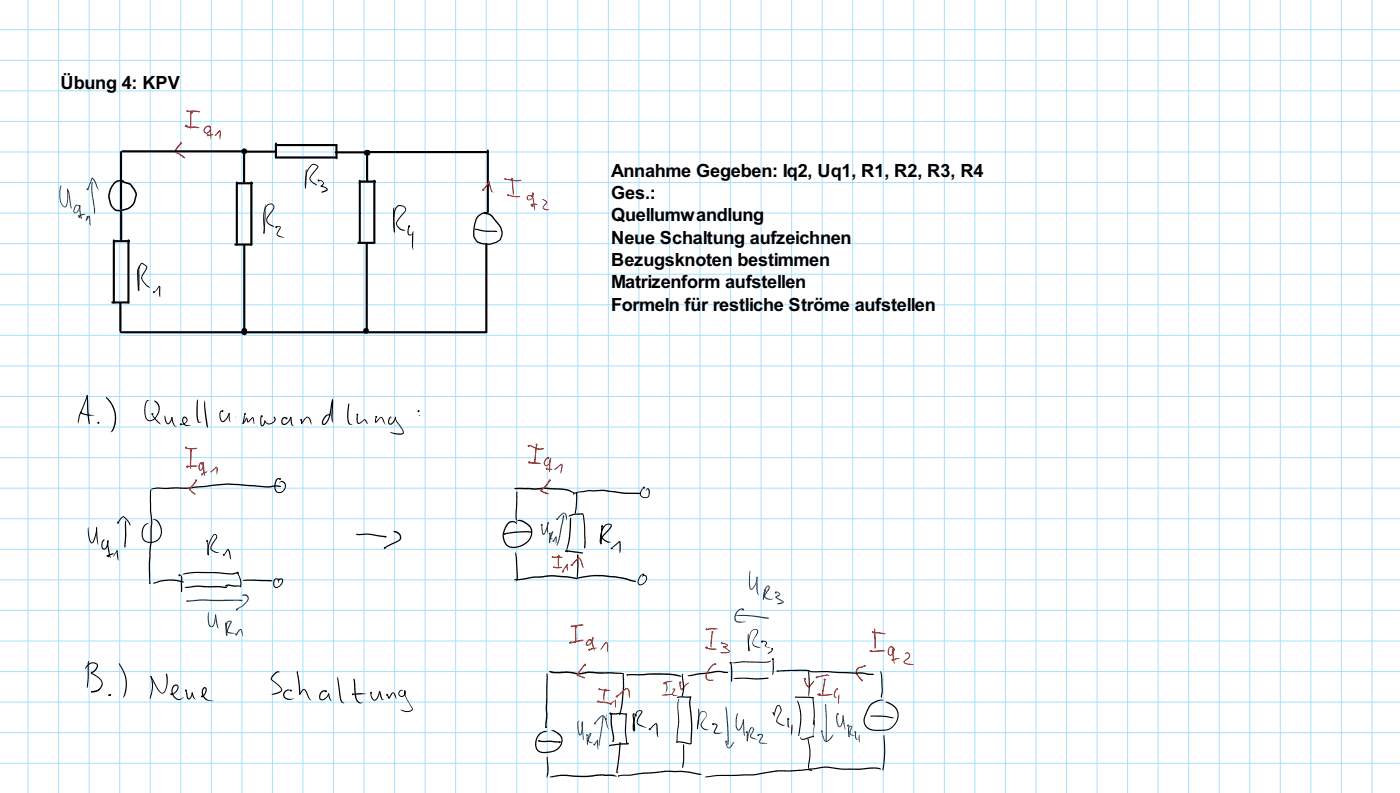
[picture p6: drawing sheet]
<svg xmlns="http://www.w3.org/2000/svg" width="449mm" height="254mm" viewBox="0 0 449 254" stroke-linecap="round" stroke-linejoin="round" font-family="sans-serif">
<defs><g id="words">
<g font-size="5.8">
<text x="19.4" y="28.4">Übung</text>
<text x="39" y="28.4">4: K</text>
<text x="49.9" y="28.4">PV</text>
<text x="195.9" y="56.6">Annahme Geg</text>
<text x="234.3" y="56.6">ebe</text>
<text x="244" y="56.6">n: Iq2, Uq1,</text>
<text x="276.1" y="56.6">R1</text>
<text x="283.5" y="56.6">, R2</text>
<text x="294.1" y="56.6">, R3, R4</text>
<text x="195.9" y="63.8">Ges.:</text>
<text x="195.9" y="70.9">Quellumwandl</text>
<text x="234.5" y="70.9">ung</text>
<text x="195.9" y="78.1">Neue S</text>
<text x="215.5" y="78.1">cha</text>
<text x="225.3" y="78.1">ltun</text>
<text x="235.3" y="78.1">g aufze</text>
<text x="254.9" y="78.1">ichnen</text>
<text x="195.9" y="85.2">Bez</text>
<text x="206.2" y="85.2">ugsknoten</text>
<text x="236.4" y="85.2">bestim</text>
<text x="254.4" y="85.2">men</text>
<text x="195.9" y="92.4">Mat</text>
<text x="205.4" y="92.4">rize</text>
<text x="214.9" y="92.4">nfor</text>
<text x="225.8" y="92.4">m a</text>
<text x="235.6" y="92.4">ufs</text>
<text x="244" y="92.4">telle</text>
<text x="254.9" y="92.4">n</text>
<text x="195.9" y="99.5">For</text>
<text x="204.9" y="99.5">meln fü</text>
<text x="224.7" y="99.5">r restlic</text>
<text x="244.6" y="99.5">he Strö</text>
<text x="264.2" y="99.5">me</text>
<text x="273.9" y="99.5">aufstell</text>
<text x="293.3" y="99.5">en</text>
</g>
</g></defs>
<g fill="none" stroke="#a5e1ff" stroke-width=".32">
<path d="M0 9.5h448.7M0 19.3h448.7M9 0v254M18.8 0v254M28.6 0v254M38.4 0v254M48.2 0v254M57.9 0v254M67.7 0v254M77.5 0v254M87.3 0v254M97.1 0v254"/>
<path d="M106.9 0v254M116.7 0v254M126.5 0v254M136.3 0v254M146.1 0v254M155.8 0v254M165.6 0v254M175.4 0v254M185.2 0v254M195 0v254M204.8 0v254M214.6 0v254"/>
<path d="M224.4 0v254M234.2 0v254M243.9 0v254M253.7 0v254M263.5 0v254M273.3 0v254M283.1 0v254M292.9 0v254M302.7 0v254M312.5 0v254M322.3 0v254M332.1 0v254"/>
<path d="M341.8 0v254M351.6 0v254M361.4 0v254M371.2 0v254M381 0v254M390.8 0v254M400.6 0v254M410.4 0v254M420.2 0v254M429.9 0v254M439.7 0v254M0 29.1h448.7"/>
<path d="M0 38.9h448.7M0 48.7h448.7M0 58.5h448.7M0 68.3h448.7M0 78.1h448.7M0 87.8h448.7M0 97.6h448.7M0 107.4h448.7M0 117.2h448.7M0 127h448.7M0 136.8h448.7M0 146.6h448.7"/>
<path d="M0 156.4h448.7M0 166.2h448.7M0 175.9h448.7M0 185.7h448.7M0 195.5h448.7M0 205.3h448.7M0 215.1h448.7M0 224.9h448.7M0 234.7h448.7M0 244.5h448.7"/>
</g>
<g fill="#000">
<path d="M115.3 57.9l4.9-.1 .4 .4-.4 .3h-4.6l-.3-.1z" fill-rule="evenodd"/>
<path d="M115.1 57.7h.5l.1 .2v19.9l-.4 .3-.3-.3z" fill-rule="evenodd"/>
<path d="M117.4 48.3h.5l.1 .3v9.1l-.3 .3-.4-.3z" fill-rule="evenodd"/>
<path d="M36.5 77l4.9-.1 .3 .3-.3 .4h-4.7l-.2-.1z" fill-rule="evenodd"/>
<path d="M36.3 76.8h.4l.1 .2v19.9l-.3 .3-.3-.3z" fill-rule="evenodd"/>
<path d="M38.6 67.4h.5l.1 .3v9.1l-.4 .3-.3-.3z" fill-rule="evenodd"/>
<path d="M114.6 77.5l5.4-.1 .3 .4-.3 .3h-5.1l-.3-.1z" fill-rule="evenodd"/>
<path d="M119.8 57.7l.2-.1 .3 .3v19.9l-.3 .3-.3-.3z" fill-rule="evenodd"/>
<path d="M35.8 96.6l5.4-.1 .3 .4-.3 .3h-5.2l-.2-.1z" fill-rule="evenodd"/>
<path d="M38.4 96.9h.4l.1 .2v8.9l-.3 .3-.3-.3z" fill-rule="evenodd"/>
<path d="M40.9 76.8l.3-.1 .3 .3v19.9l-.3 .3-.4-.3z" fill-rule="evenodd"/>
</g>
<path d="M36.5 58.4l1.5-.7 1.3-.1 .4 .3-2.5 .6-1.6 2.3-.4 2.5 .6 2.2 1 1.3 .6 .3 1 .1 3-.9 1.4-1.5 .6-2.3-.5-1.6-1.3-1.6-2.7-1-.4 .1 .4-.4 .5-.1 2.4 .8 1.4 1.9 .7 1.6-.5 2.3-.7 1.3-1.2 1.1-1.6 .5-2 .3-.9-.2-.9-.7-.7-1-.5-1.5a6.2 6.2 0 0 1 1.6-5.9z" fill="#000"/>
<g fill="#f00">
<path d="M162.9 62.4l3.8 .5a2.59 2.59 0 0 1-2.7 .1z"/>
<path d="M162.9 62.4l.1 .2z"/>
<path d="M162.9 62.5l.1 .1z"/>
<path d="M277.2 213.1l.2-.1 .1 .3-.4 .2z"/>
<path d="M274.8 214l2.5-1 .3 .2-2.3 .9-.6 .9 .1 .7 1.5 2.3-.7-.4-1.3-1.8v-.9z"/>
</g>
<circle cx="28" cy="69.5" r=".34" fill="#004080"/>
<g fill="#f00">
<path d="M175.4 150.1l1.6 .1a1.11 1.11 0 0 1-1.6-.1z"/>
<path d="M61.1 35.8l.4 .2-.2 5.1-.2 .2-.2-1.3z"/>
<path d="M61.3 35.8l.3 .4-.5-.1z"/>
<path d="M226.2 207.2l1.4 .4 2.2 .2-.2 .2a5.1 5.1 0 0 1-3.4-.4l-.1-.2z"/>
<path d="M226.1 207.4l.1-.2 .2 .2-.2 .2z"/>
<path d="M226.2 207.2l.3 .3-.3 .1z"/>
</g>
<path d="M181.1 176.6l.2-.2 .2 .2-.2 .2zM181.2 176.4h1.5l4 .5 .2 .2-.2 .2-5.4-.5-.2-.2zM181.1 176.6l.6-.1-.4 .3zM239.8 202.9l.5 5.5-.2 .2-.4-3zM241 201.9l1-.4 .8 .2 .2 .7-.4 1a3.7 3.7 0 0 0-1.2 2.6l.5 .8 1.8 .6a2.12 2.12 0 0 1-2-.4l-.5-.6v-.7l1.4-2.9 .1-.8-.4-.4-.8 .2-.8 1a8.4 8.4 0 0 0-.6 3.9l.2 1.7-.2 .2-.2-.2a11.3 11.3 0 0 1 .4-5.3zM240.1 208.2l.2 .2-.2 .2-.2-.2z" fill="#000"/>
<g fill="#000">
<circle cx="134.2" cy="131.7" r=".34"/>
<circle cx="89.7" cy="153.4" r=".34"/>
</g>
<g fill="#f00">
<path d="M278.7 208.6l.2-.2 3.4-.1 1.4 .2-3.6 .4z"/>
<path d="M278.9 208.4l.4 .1-.4 .3-.2-.2z"/>
</g>
<g fill="#000">
<circle cx="34.8" cy="178.2" r=".34"/>
<circle cx="89.3" cy="185.7" r=".34"/>
</g>
<path d="M182.4 165.2l1.8-.7 2.4-.1 .4 .3 .6 4.4 .1 4.6-.3 2-.2-.4v-6.5l-.5-4-2.6 .1-1.7 .5zM182.3 165.3l.1 .1z" fill="#000"/>
<circle cx="162" cy="57.4" r=".34" fill="#f00"/>
<path d="M57.6 184.2l.6 .1 .2 .8v4.1l-.2 .5-.1-4.8z" fill="#000"/>
<g fill="#f00">
<circle cx="169.7" cy="148" r=".34"/>
<circle cx="66.6" cy="43.3" r=".34"/>
<circle cx="228.3" cy="202.5" r=".34"/>
</g>
<path d="M192 220.7l3 .2 .6 .3-.6 .1a4 4 0 0 1-3-.6z" fill="#f00"/>
<path d="M184.6 157.9l.2-.2 .2 .2v2.1l-.2 3-.4 1.4-.2-.2 .4-3.5zM184.3 164.3h.3zM184.3 164.2l.3-.1-.1 .3z" fill="#000"/>
<g fill="#f00">
<path d="M179 178l.3 .1-.3 3.6-.2-2.4z"/>
<path d="M179 178l.3 .2h-.3z"/>
</g>
<path d="M48.8 132.6l2.6 3.3-.7-.5a3.9 3.9 0 0 1-1.9-2.8zM161.5 171l.2-.1 .2 .2-.2 .2zM161.6 170.9l1.6-.4a27.2 27.2 0 0 1 7.2-.2l.2 .2-.2 .2h-5.1l-3.6 .6zM161.5 171.1l.4-.1-.1 .3zM88 185.5l.7-.3 .6 .4h-.8l-.4 .3-.2 1 .2 .9 .7 .2 1-.6a1.52 1.52 0 0 0 .6-1.6l-.3-.2-.5 .1-.2 .4v.6l-.2-.1a.91 .91 0 0 1 .8-1.4l.7 .4a2.5 2.5 0 0 1-2.3 2.7l-.5-.3-.3-.6v-1.1zM205.3 184.2l.8-.1-.9 .9-.5 1.6 .3 .5h.5a1.75 1.75 0 0 0 1.3-2.5l-.5-.2-.5 .4 .3-.6h.6a1.11 1.11 0 0 1 .6 1.5 2.17 2.17 0 0 1-2.4 1.7l-.5-.5v-.6zM220.4 216.4l3.3-.7 5.9-.8 3.6 .3 .2 .2-.2 .2h-.8l-2.7-.3-8.6 1.3zM55.6 219.6l.9-.4 .7 .5v.9l-.7 1.1a1.39 1.39 0 0 1-1.6 .8l1.7-1.4 .3-.8-.2-.6-.4-.1-.5 .3-.5 1.3a2.76 2.76 0 0 0 1.8 2.7h.7l1-.6-.4 .5a1.74 1.74 0 0 1-2.9-.7l-.2-.4a2.64 2.64 0 0 1 .3-3.1zM176.1 215l1.7 .2a20.4 20.4 0 0 1 6.5 .2l1.5 .2 3.1-.5 9.6 .4a1.22 1.22 0 0 1 1.5 .4v5.1a27.7 27.7 0 0 1-1.2 7.8l-.2 .2-.2-.4a31.5 31.5 0 0 0 1.3-8.7l-.1-4-10.7-.3-3.1 .4-1.6-.1a19.5 19.5 0 0 0-6.4-.2l-1.4-.3zM198.4 228.8l.2-.2 .2 .2-.2 .2zM198.5 228.6l.3-.1-.1 .5z" fill="#000"/>
<g fill="#000">
<path d="M107.6 46.2h.5l.1 .3v4.2l-.4 .3-.3-.3z" fill-rule="evenodd"/>
<circle cx="117.3" cy="106" r=".93"/>
</g>
<circle cx="61.2" cy="144.3" r=".34" fill="#f00"/>
<circle cx="96.5" cy="134.5" r=".34" fill="#000"/>
<path d="M170.1 65.5l1.2-.3 1 .2-1.9 .2 .3 .5-.6-.3z" fill="#f00"/>
<path d="M124.9 133.6l.4-.1 .3 .2-.4 .1-.4 .9v.7l.3 .3 .8-.6 .9-1.6a2.27 2.27 0 0 1-1.8 2.5l-.5-.3-.1-.7zM126.8 133.5l.1 .2a2.53 2.53 0 0 0 .9 2l1.5 2.2 .2 .7-.4 .5a5.3 5.3 0 0 1-4.1-.7l.4 .1a6.1 6.1 0 0 0 3.6 .3l.2-.3-.2-.7-1.4-1.9a2.88 2.88 0 0 1-1-2.2zM172.8 235l1.4-.8a.81 .81 0 0 1 1.2 .2l-1 .1-1 .5-1.2 1.6a2.81 2.81 0 0 0 1.2 4.1l1.1 .1a5 5 0 0 0 5.1-2.3 2.45 2.45 0 0 0-.6-3.2l-2-1.2h-.3l.3-.3a4.5 4.5 0 0 1 3 1.9 4.1 4.1 0 0 1-4.3 5.4 3 3 0 0 1-4-1.5 4.8 4.8 0 0 1 1.1-4.6z" fill="#000"/>
<g fill="#f00">
<circle cx="286.1" cy="211.4" r=".34"/>
<circle cx="184.6" cy="200.9" r=".34"/>
</g>
<g fill="#004080">
<path d="M180.5 165.1l.3 .3z"/>
<path d="M180.6 165l.2 .2-.2 .2-.1-.2z"/>
<path d="M180.5 165.2l.1-.2 .2 .3-.6 2.9a21.3 21.3 0 0 1-1.5 6.3l-.3 .4z"/>
</g>
<circle cx="183.2" cy="181" r=".34" fill="#f00"/>
<path d="M58.7 133.6l.5-.2 .5 .3 .4 .5v.7l-1 .9-1.2 .2 1.1-.4 .8-.7-.2-.8-.6-.2a1.51 1.51 0 0 0 1.3 2.3l.7-.1a1.73 1.73 0 0 1-2.2-.2 1.73 1.73 0 0 1-.2-2.2z" fill="#000"/>
<g fill="#f00">
<path d="M262.2 222.3l1.1 .3 3.6-.2-1.5 .4a4.4 4.4 0 0 1-3.4-.2z"/>
<path d="M262 222.4l.2-.1 .1 .2-.1 .1z"/>
<path d="M262.1 222.3h.7l-.6 .3z"/>
</g>
<path d="M259.1 246.4l4.6-.8 1.5-.1a43.6 43.6 0 0 0 13.3 .4h2.9l1 .4-.3 .2-1.7-.3-1.9 .1a45.1 45.1 0 0 1-13.5-.4l-5.8 .7z" fill="#000"/>
<circle cx="178.6" cy="166.3" r=".34" fill="#004080"/>
<g fill="#f00">
<path d="M164.1 57.1l.3 .7 .3 3.8-.2 .8-.6-5.1z"/>
<path d="M164 57.1l.2 .1-.2 .3z"/>
<path d="M164 57.1l.2 .2z"/>
</g>
<circle cx="177.4" cy="173.3" r=".34" fill="#004080"/>
<circle cx="264.3" cy="217.7" r=".34" fill="#f00"/>
<path d="M96.6 134.4l.2 1.1-.1 .3-.3-.9zM97.9 133.8l.5-.3 .6 .1a3 3 0 0 1 .9 2.3l-.8-1.7-.6-.5-.6 .5-1.1 1.5-.3-.1zM96.7 135.4l.2 .2-.2 .2-.2-.2z" fill="#000"/>
<circle cx="279.8" cy="202.5" r=".34" fill="#f00"/>
<g fill="#000">
<circle cx="37.9" cy="167.4" r=".34"/>
<circle cx="124.1" cy="222.6" r=".34"/>
</g>
<circle cx="226.5" cy="207.4" r=".34" fill="#f00"/>
<circle cx="194.2" cy="230.3" r=".34" fill="#004080"/>
<circle cx="212.9" cy="218.9" r=".34" fill="#f00"/>
<path d="M29.4 58.4l.3-.1v3.9l.8 4.8-.2 1.4-1-6.2z" fill="#004080"/>
<path d="M78.9 133.9a.55 .55 0 0 1 .6 .2 .55 .55 0 0 1 0 .6v.4l1.2-1.4 .4-.1 .3 .6 .1 1.6-.5-1.9-1.5 1.4-.3-.1-.2-1.1-.6 1.2-.5 .5-.2-.1zM77.9 135.5l.1 .2-.1 .1zM78.4 132.7v1.4l-.5 1.7-.2-.2zM282.1 215h.1a4.3 4.3 0 0 1 .6 3.4l.2 3.1-.5 2-.2-.4 .3-1.9-.2-3.9zM113.2 222.4a6.4 6.4 0 0 1 4.1-.1l-3.3 .2z" fill="#000"/>
<circle cx="247.7" cy="211.1" r=".34" fill="#000"/>
<path d="M261.7 216.8l3-.7h.7l.5 .4-1-.1-3.2 .7z" fill="#f00"/>
<circle cx="119" cy="221.9" r=".34" fill="#000"/>
<g fill="#f00">
<path d="M228.2 202.4l.2 .8-.4 4.3a7.5 7.5 0 0 1 .1-4.7z"/>
<path d="M181.7 180.8l.1-.1 .2 .1-.1 2.2-.3-.9z"/>
<path d="M181.7 180.8h.3z"/>
<path d="M181.7 180.7l.3 .2-1.5 2.2a1.18 1.18 0 0 1 .6-1.5z"/>
</g>
<path d="M235.7 197.1l4.8-.1 5.8 .8 .2 .2-.2 .2-5.8-.8z" fill="#004080"/>
<circle cx="170.6" cy="66" r=".34" fill="#f00"/>
<g fill="#000">
<path d="M117.1 105.8l.4 .4h-.4z" fill-rule="evenodd"/>
<path d="M117.1 105.8h.4v.4z" fill-rule="evenodd"/>
<circle cx="31.6" cy="135.4" r=".34"/>
</g>
<path d="M162.8 167.4l.7-.4 1.1-.1 .7 .3 .4 .7-1-.6h-1l-.7 .5-.6 .9a4.2 4.2 0 0 0 1.1 6.3 5.4 5.4 0 0 0 6.7-4.6v-.5a2.56 2.56 0 0 0-1.3-1.8l-.9-.7a1.9 1.9 0 0 0-2.7-.1 1.63 1.63 0 0 1 2.6-.4 4.3 4.3 0 0 1 2.5 2.4 4.9 4.9 0 0 1-4 6 3.7 3.7 0 0 1-4-.4 3.7 3.7 0 0 1-1.3-3.8l.7-2.2z" fill="#000"/>
<circle cx="180.4" cy="183.1" r=".34" fill="#f00"/>
<path d="M114.5 132.8l.4 2.6 .6-.1 1.4-1 .5 .4 .4 1-1-1.1-1.5 1.1-.7-.1-.3-.9z" fill="#000"/>
<g fill="#f00">
<path d="M65 148.2l.2-.2 .1 .2 .4 4.3-.5-1.5z"/>
<path d="M65 148.1l.3 .3z"/>
<path d="M64.1 148.3l.7-.1-.7 .9-.1 .9 .3 .5 .5-.8 .4-1.7a1.91 1.91 0 0 1-1.2 2.8l-.4-1.1z"/>
</g>
<path d="M37.4 176.4l.2 .1-1.3 1.9zM37.5 176.3v.3zM37.4 176.5l.1-.2 .2 .2 .2 3.1z" fill="#000"/>
<path d="M177.5 150.3l2.1-1.6 .5-.1 .2 .7-.4 2.3-.2-.7 .3-2-.8 .7a1.47 1.47 0 0 1-1.7 .7z" fill="#f00"/>
<g fill="#000">
<path d="M80.3 58.2l.3-.1 .3 .4v19.8l-.3 .4-.4-.4z" fill-rule="evenodd"/>
<path d="M155.6 77.9h.5l.1 .2v28.3l-.3 .4-.4-.4z" fill-rule="evenodd"/>
</g>
<g fill="#f00">
<path d="M57.7 45.9l.5-.1-1.8 2.7v-.2l3 2.3-.4 .2-2.2-1.6a.99 .99 0 0 1-.8-.8 .99 .99 0 0 1 .5-1z"/>
<path d="M58 45.7l.1 .2z"/>
<path d="M217.8 218.4l.2 .1-.1 .2 .2-.1 .4 2.2-.1-.1 .5-.5a2.45 2.45 0 0 1 1.9-1.5l-1.6 1.8a.57 .57 0 0 1-.4 .5 .57 .57 0 0 1-.7-.2z"/>
</g>
<g fill="#000">
<path d="M78.3 105.7h.3v.5z" fill-rule="evenodd"/>
<path d="M78.2 105.7h.4l.1 .3-.4 .2z" fill-rule="evenodd"/>
</g>
<circle cx="25.5" cy="66" r=".34" fill="#004080"/>
<path d="M213.3 218.7a2.23 2.23 0 0 1 .2 3.1h-.3l.4-1.7z" fill="#f00"/>
<g fill="#004080">
<path d="M177 170.3l.1-.1 .2 .2-.8 1.9 .8 .3-.8 .1-.2-.4z"/>
<path d="M177.1 170.2v.3z"/>
<path d="M177 170.3l.3 .1-.6 .9-.6 2.7-.1-.2 .4-2.6z"/>
<path d="M176 173.8l.1-.2 .2 .2-.2 .2z"/>
<path d="M176.3 170.9l.2 .5-.4 2.6-.1-1.1z"/>
<path d="M176.3 170.9l.1 .2z"/>
<path d="M176.3 170.9l.1 .1z"/>
</g>
<path d="M128.1 221.3l.6-.3 .5 .3h-.7l-.5 .7 .1 .6 .6 .3 .8-.5 .3-1.1v.2a7.8 7.8 0 0 0 1.6 3.9l.9 1.8a1.64 1.64 0 0 1-2.2 .8l-1.7-.6h.3a2.99 2.99 0 0 0 3.2-.1v-.7l-1.5-2.5a3.1 3.1 0 0 1-.8-3l.5 .5-.2 .8-.6 .7-.9 .1a1.1 1.1 0 0 1-.3-1.9z" fill="#000"/>
<circle cx="78.3" cy="106" r=".93" fill="#000"/>
<path d="M177.1 178.4l2.6-.1 .6 .2-.2 .2h-2.3z" fill="#f00"/>
<g fill="#004080">
<path d="M233.3 238.1v.4z"/>
<path d="M232.6 226.4l.2-.1v.3a39.8 39.8 0 0 1 .8 9.6v1.7l-.3 .6z"/>
</g>
<path d="M98.1 54.2l.2 .3-.1 2.7-.3 3.1zM99.7 52.9l.6-.4 .6 .1 .9 .4 .3 .5-2.6 3.5a1.05 1.05 0 0 0 .8 1.4l1.3 .9-1.4-.7a1.54 1.54 0 0 1-.5-2.6l2.1-2.6-.6-.4-.9-.2-.8 .7a8.9 8.9 0 0 0-1.4 6.7l-.2 .1-.2-.2 .1-2.8a6 6 0 0 1 1.9-4.4zM97.8 60.1l.2 .2z" fill="#000"/>
<g fill="#f00">
<path d="M232 207l2 1.5-.1 .3a4.1 4.1 0 0 1-3 .3l-.1-.1 3-.3-1.9-1.4z"/>
<path d="M231.8 207.1l.3 .1z"/>
<path d="M231.4 206l1.5 .3 .4 .6-1.3 .4-.1-.3 1.1-.3z"/>
</g>
<path d="M165.5 157.6l.2-.1 .1 .1-.2 .2zM165.6 157.5l.3 .1-.2 9-.2 .2-.3-1.7z" fill="#000"/>
<g fill="#f00">
<circle cx="172" cy="142.4" r=".34"/>
<circle cx="60.1" cy="149.4" r=".34"/>
</g>
<g fill="#f00">
<path d="M176.4 146.8l.3 .1-.5 4.4-.2-.6-.1-1.3z"/>
<path d="M176.3 146.9l.2-.2 .2 .2-.2 .2z"/>
<path d="M175 146.8l.5-.2 .4 .1-.7 .4-.5 .9-.1 .6 .4 .4 .8-.5 .7-1.8 .1 .6-.7 1.6-.7 .4-.6-.1a1.61 1.61 0 0 1 .4-2.4z"/>
</g>
<path d="M38.6 106.2l116.9-.1 .3 .3-.3 .4h-116.7l-.2-.1z" fill-rule="evenodd" fill="#000"/>
<path d="M202.9 228.5h.4l.5 .5-.7-.2 .5 5a.41 .41 0 0 1-.5 .5 .41 .41 0 0 1-.3-.6v-1.9l.4-1.9a2.64 2.64 0 0 1 1.4-2.4h1l.3 .5-1.4 2.6a.96 .96 0 0 0 .5 1.4l2.2 1.2-2.4-.8a1.33 1.33 0 0 1-.6-1.9l1.4-2.5-.1-.2h-.4a1.08 1.08 0 0 0-1.2 1l-.7 2.8-.1 1.7 .3 .6-.3 .1-.4-4.9z" fill="#000"/>
<path d="M64.8 151.7l1-.6h.7l-1.8 .8z" fill="#f00"/>
<path d="M88.6 153.4l.6-.3 .5 .4h-.7l-.3 .6-.4 1.5 .1 1.1 .6 .8 1 .1a1.73 1.73 0 0 0 1.3-1.5 1.73 1.73 0 0 0-.8-1.7h-.5l-.4 .4 .6-.8a1.75 1.75 0 0 1 1.5 1.3 1.75 1.75 0 0 1-.6 1.9l-.3 .2a1.77 1.77 0 0 1-2.2 .3 1.77 1.77 0 0 1-.7-2.2zM40.2 166.8l.2 .1v1a27.1 27.1 0 0 1-.4 7.6l-.2-.7z" fill="#000"/>
<circle cx="190.7" cy="231.7" r=".34" fill="#004080"/>
<circle cx="60.1" cy="35.6" r=".34" fill="#f00"/>
<circle cx="173.7" cy="168.1" r=".34" fill="#004080"/>
<path d="M25.7 132l.2 .1zM25.7 132l1.3 .5 3.1 .6a7.1 7.1 0 0 1-4.1-.6zM25.7 132l.1 .1zM120.6 133.5l-.1 1.7-.1-.1 1.3-1.4 .5-.2 .7 .8 .7 1.6-.5-.3-1-1.8-1.2 1.3a.44 .44 0 0 1-.6 .3 .44 .44 0 0 1-.1-.7zM46.3 168.1l.7-.4h.8l-1.1 .5-.6 .8-.3 1.2v1.4a2.41 2.41 0 0 0 3.6 1.8 3.1 3.1 0 0 0 2.2-3 3.7 3.7 0 0 0-2.1-3.8l-.5-.1 .1-.1a1.36 1.36 0 0 1 1.7 .6 4.6 4.6 0 0 1 .7 5 3.5 3.5 0 0 1-5.8 .6 4.7 4.7 0 0 1 .6-4.5zM28.4 211.7l.2-.1-.2 1a22.8 22.8 0 0 1-.4 7.7l.1-7.7zM235 217.4a20.7 20.7 0 0 1 7.6-.1l3.4-.3 .4 .2-.2 .2a39.1 39.1 0 0 1-9 0z" fill="#000"/>
<circle cx="239.3" cy="234.5" r=".34" fill="#004080"/>
<path d="M165.1 177h.2a4.9 4.9 0 0 1 .5 3.3l.2 4.9-.5 1.1 .1-2.2z" fill="#000"/>
<path d="M66.5 43.3l1.6-.3 .3 .1-1.1 .4z" fill="#f00"/>
<path d="M175.3 242.3l.3 1.3a9.4 9.4 0 0 1-.3 5.4z" fill="#000"/>
<g fill="#f00">
<path d="M257.7 217.3l.1-.1 .2 .2 .3 1 .8 1.4 1.6-1.7 .3 .2-1.3 1.6-.7 .3-1-1.5z"/>
<path d="M257.8 217.2l.2 .2-.1 .2-.2-.2z"/>
<path d="M257.7 217.4l.2-.2 .1 .3z"/>
</g>
<circle cx="271.8" cy="232.4" r=".34" fill="#004080"/>
<path d="M162 57.4l4.9 .2 .2 .2a7.8 7.8 0 0 1-4.6-.2z" fill="#f00"/>
<circle cx="177.2" cy="178.4" r=".34" fill="#f00"/>
<g fill="#000">
<path d="M78 48.9h.5l.1 .2v9.1l-.4 .4-.3-.4z" fill-rule="evenodd"/>
<circle cx="78.5" cy="132.6" r=".34"/>
</g>
<path d="M76.2 183.5l.4 .6 .7 1.9 .1 1.1-.3 1-.1-2.2zM72.2 187.5l1.3-.3 3.2 .3 .6 .4-.2 .2-3.9-.5-1 .3zM77 187.8l.2 .2z" fill="#000"/>
<path d="M226.5 201.6l1.5-.4 2.2 .2z" fill="#f00"/>
<path d="M65.1 220.3l.6-.2 .5 .3 .1 .7-.3 1a1.01 1.01 0 0 1-1.3 1l.7-.6 .4-1.1v-.9l-.5 .3a2.55 2.55 0 0 0 1.5 3.4l1.5 .4a2.98 2.98 0 0 1-3.1-1.1 2.57 2.57 0 0 1-.1-3.2z" fill="#000"/>
<path d="M286 211.2l1.4-.3h1l-2.2 .6z" fill="#f00"/>
<circle cx="191.6" cy="224.7" r=".34" fill="#f00"/>
<circle cx="49.3" cy="93.6" r=".34" fill="#000"/>
<path d="M58.5 184a16 16 0 0 1 7.3-.8l8.6 .5 1.9-.6 .2 .2-2.2 .7-4.6-.4a41.2 41.2 0 0 0-11 .4z" fill="#000"/>
<circle cx="188.1" cy="235.4" r=".34" fill="#004080"/>
<path d="M45.2 84.3l.5-.1 1.5 1.1-.2 .9-1.3 2.2-.1 .7 1.2 1.9 1.3 1.1h-.4l-.9-.6-1.4-1.9v-1.2l1.5-2.9-1.4-1-.9 1.2-.3 1 .3 6.2-.2 .2-.2-.5-.2-5.8 .3-1.1zM44.2 92.9l.2-.2 .2 .2-.2 .2zM44.6 85.5l.2 .2zM44.6 85.5l.1 .2zM44.5 85.6h.3l-.2 7.2-.2 .3-.2-.2zM48.2 216.6l.3-.1 1.9 3.6 1 1.4 .6 .4 .6-.4a7.4 7.4 0 0 0 .5-5.5l.2-.3 .2 .1a7.9 7.9 0 0 1-.6 5.7l-.8 .7-.9-.5-1.1-1.4zM48.2 216.6l.2-.1 .2 .3a9.8 9.8 0 0 1-.5 7l-.1-.3a9.9 9.9 0 0 0 .2-6.9zM253.8 232.1l.2 .4-.2 3.1-.2-1.3z" fill="#000"/>
<g fill="#000">
<circle cx="102.1" cy="57.8" r=".34"/>
<circle cx="234.2" cy="212.3" r=".34"/>
</g>
<circle cx="243.1" cy="235.4" r=".34" fill="#004080"/>
<path d="M164.8 156.4l1.4-.2 5 .2 3.5-.2 5.5 .2 2.2 .5 2.1 1.3-2.5-1-1.8-.3-5.5-.3-3.5 .3-5.8-.2zM279.1 229.3l.1-.1a18.4 18.4 0 0 1 7.3 .7l-.2 .2-3.3-.5-3.8-.1zM279.1 229.3l.3 .1-.3 .1z" fill="#000"/>
<circle cx="131.1" cy="72.5" r=".34" fill="#000"/>
<path d="M248.5 189.6l.7-.1 .8 .6-.1 .6-1.1 .7v-.2l2.2 1.3 .2 .4-.2 .3-1 .3-.9-.1 1.8-.6-2.4-1.4 .1-.3 1.2-.8-.7-.5-.5 .1z" fill="#004080"/>
<path d="M50.9 91.6h.3l.2 .4-.1 3.1-.3-.8 .1-2.5a2.95 2.95 0 0 1-1.8 1.7zM27.8 126.7l.3 .2-2.4 6.2-.7 2.7 .3-2.6zM28 126.6l.2 .2-.2 .2-.2-.2zM28 126.6l.2 .2 .1 4.9 .5 4-.1 .2-.4-1-.4-3.2-.1-4.5z" fill="#000"/>
<path d="M173.7 64a1.28 1.28 0 0 1 1.6 1.1l-1.1 1.5 1.8 .7h-1.1l-.9-.5 .1-.7 1.1-1.2z" fill="#f00"/>
<circle cx="190.5" cy="238.5" r=".34" fill="#004080"/>
<path d="M34.2 177.9l1.7-.6 .6 .1-2.1 .8v-.2l.3 .3-.5-.1z" fill="#000"/>
<g fill="#000">
<path d="M78.2 48.3l10-.1 .3 .4-.3 .3h-9.8l-.2-.1z" fill-rule="evenodd"/>
<circle cx="117.6" cy="48.9" r=".93"/>
</g>
<g fill="#004080">
<path d="M25.4 66l.4 .1 .4 4-.6-1.6z"/>
<path d="M24.2 65.7l.6-.2 .6 .5-.8-.2-.2 .2-.5 1.3v.7l.9-.3 .8-1.8 .2 .2-.3 .8a1.35 1.35 0 0 1-1.8 1.3l-.2-.9z"/>
</g>
<path d="M88.7 46.2l19.1-.1 .4 .4-.4 .3h-18.9l-.2-.1z" fill-rule="evenodd" fill="#000"/>
<path d="M77.9 185.9l.1-.1a34.9 34.9 0 0 1 8.4 0l.9 .2-.3 .2-9.1-.1zM234.2 212.4l.1-.1a10.8 10.8 0 0 1 .3 5.8l-.1 .2-.2-.2zM234.4 218.1l.3-.1-.2 .3zM234.5 218l-.1 .3zM283.3 235.6l.2 .1zM283.3 235.6l.1 .2zM283.3 235.6h.2v.5a35.4 35.4 0 0 1-.3 10.5l-.2 .3-.2-.2a38.5 38.5 0 0 0 .4-10.5z" fill="#000"/>
<g fill="#f00">
<circle cx="286.1" cy="207.4" r=".34"/>
<circle cx="62.9" cy="153.9" r=".34"/>
</g>
<g fill="#004080">
<path d="M189.1 234.8h.3l.1 .3-.7 2.1 1.3 .7-1 .1a.86 .86 0 0 1-.6-1.2l.8-1.8-.6 1.1-.4 2.5v-2.3z"/>
<path d="M188.1 235.4l.2 .6v2.6z"/>
</g>
<path d="M39 48.2l39.1-.1 .3 .4-.3 .3h-38.8l-.3-.1z" fill-rule="evenodd" fill="#000"/>
<circle cx="261.8" cy="217" r=".34" fill="#f00"/>
<path d="M117.7 48.7l.3 .2-.3 .3-.3-.1zM47 128.3h1l-.7 .2a6 6 0 0 0 .2 6 2.55 2.55 0 0 0 3-2.1 3 3 0 0 0-1.1-4 2.57 2.57 0 0 1 1.5 3.9 2.95 2.95 0 0 1-3.6 2.4 6.1 6.1 0 0 1-.5-6.1zM256.5 236l.8 .7 2.8-.8 .8 .1-3.6 1-.6-.3zM260.9 230.6l.3 .8-.5 4.7-.2-.7zM260.6 235.8l.2 .3z" fill="#000"/>
<circle cx="232.8" cy="237.5" r=".34" fill="#004080"/>
<circle cx="59.8" cy="40.3" r=".34" fill="#f00"/>
<path d="M175.2 215.7l.3 .1 .1 1-.3 10.1 .2 2.2-.3 3.9-.2 .2-.3-.7 .3-3.4-.1-2.2zM175.3 232.5v.3l-.3 .4-.2-.2zM174.8 233l.2-.2 .2 .2-.2 .2z" fill="#000"/>
<circle cx="195.9" cy="225.4" r=".34" fill="#f00"/>
<g fill="#f00">
<path d="M176 153.9l.3-.2 .2 .1-1.4 2.1-1.6 1.4 .1-.3 2.3 1.2-.2 .2-1.2-.4a1.07 1.07 0 0 1-1.3-1l1.6-1.4z"/>
<path d="M176.3 153.7l.2 .1-.2 .2z"/>
<path d="M193.9 220.7l.3 .1-.4 1.3-.2 2.5-.3-1.5z"/>
<path d="M194.1 220.6l.1 .2-.1 .2-.2-.2z"/>
<path d="M193.9 220.8l.3-.1v.6z"/>
</g>
<path d="M205.8 156.6l.6-.3-1 1.7 .1 .6 .5 .5 1.1 .2 .6-.4 .1-1.9-.4-.3-.4 .5 .4-.8 .7 .4 .2 1.2-.3 1-.5 .5h-.9l-1-.4a1.67 1.67 0 0 1 .2-2.5z" fill="#000"/>
<circle cx="72.5" cy="199.7" r=".34" fill="#004080"/>
<g fill="#004080">
<path d="M21.5 60.6l.3-.1 .5 1.5 .7 4.8-.4-.4-.6-4.3z"/>
<path d="M21.5 60.5l.3 .2z"/>
<path d="M19.5 59.5h.2l-.4 2.3a4.2 4.2 0 0 0 1.4 4.3l.4-.2 .3-1 .2-4.5 .2 2.1a4.9 4.9 0 0 1-.7 3.8l-.5 .1-.7-.5a7.7 7.7 0 0 1-.4-6.4z"/>
<path d="M19.5 59.4l.1 .2z"/>
</g>
<circle cx="67.1" cy="40.5" r=".34" fill="#f00"/>
<path d="M263.4 234.3l.8 2.3 .6 .7 .9-.5 1.5-1.6-1 1.7-.9 .6-.6 .2-.4-.3-.5-.8z" fill="#004080"/>
<path d="M78.1 78.4l.2-.1 .3 .3v27.6l-.3 .3-.3-.3z" fill-rule="evenodd" fill="#000"/>
<path d="M212.9 218.6l1.2-.4h1.5l-2.5 .6-.3 .1z" fill="#f00"/>
<g fill="#004080">
<path d="M270 229.3h.4l.5 4.4-.5-1.4z"/>
<path d="M268.2 228.8h.5l-.3 .5v1l.2 1.5 .4 .8 .4-.1 .3-.6 .5-2.8 .1 1.4a2.76 2.76 0 0 1-1 2.4l-.6-.1-.4-.9-.3-2z"/>
</g>
<g fill="#000">
<path d="M75.7 58.2h.4l.1 .3v19.8l-.3 .4-.3-.4z" fill-rule="evenodd"/>
<path d="M107.4 48.6l9.8-.1 .3 .3-.3 .3h-9.6l-.2-.1z" fill-rule="evenodd"/>
<circle cx="78.3" cy="106.4" r=".93"/>
<circle cx="64.7" cy="223.1" r=".34"/>
<circle cx="113.1" cy="222.4" r=".34"/>
</g>
<g fill="#000">
<path d="M90.6 133.8l.8-.2 .5 .4h-.8l-.4 .3-.2 .8 .4 .6h.6l.6-.5 1.1-1.7 .2 .3-.5 .9a1.78 1.78 0 0 1-2.3 1.3l-.5-1zM93.2 133.5l.2 .2-.2 .2-.2-.2zM93 133.7l.4-.1 .2 1.9 .5 .9-.4-.1-.4-.4zM259.1 214.7h.1a24.4 24.4 0 0 1 0 8.3zM195.2 238.8l.2-.2 .2 .3-.2 .1zM195.3 238.7l3.7-.6 2.3-.1 .2 .2-.2 .2-5.9 .6zM195.2 238.8l.2-.1 .3 .1-.3 .2zM195.3 228.4l.3-.1 .2 .3-.2 .1zM195.6 228.3l.5 .9 .1 2.9 .7 4.1-.4 1.4-.2-.2 .1-1.4-.7-3.8v-3l-.4-.7zM196.4 237.3l.2-.1v.3zM196.4 237.3l.1 .3zM201.3 238l.2 .2-.2 .2-.2-.2z"/>
<path d="M195.5 228.3l4.9 .2a.32 .32 0 0 1 .5 0 .32 .32 0 0 1 0 .4v.3a25.7 25.7 0 0 0 .2 8.7l.4 .2-.2 .3-.4-.2-.2-.4a30.6 30.6 0 0 1-.1-9.1l.2 .1-4.3 .1-1-.2zM252.5 230.4l.3 2.2 .3 .3h-.4l-.2-.3z"/>
</g>
<path d="M184.4 200.5l.3 .2-.2 .1h.2v4.3l-.2 .7z" fill="#f00"/>
<circle cx="176.2" cy="170.9" r=".34" fill="#004080"/>
<circle cx="162.9" cy="62.5" r=".34" fill="#f00"/>
<path d="M87.8 215.8a1.24 1.24 0 0 1 1.8-.6l-1.3 .7-1.2 1.6 2.9 2.6 .4 .7v.5a3.5 3.5 0 0 1-3.1 1.2l-.2-.1 .1-.2a4 4 0 0 0 2.9-1.1l-.1-.4-.6-.9-2.6-2.1 .1-.7z" fill="#000"/>
<g fill="#004080">
<path d="M240.6 233.1l.7-.1 .4 .5-.9 2.4 2 .9-1.4-.1-1-.6 .1-.7 .8-1.7v-.3l-.4-.2-.6 1-.7 3.2-.2-.1 .2-1.8z"/>
<path d="M239.5 237.1l.2 .2-.1 .1-.2-.1z"/>
<path d="M239.4 234.4l.3 .5v2.4l-.1 .1-.2-.3z"/>
<path d="M239.4 234.4l.1 .2z"/>
<circle cx="239.5" cy="234.5" r=".11"/>
</g>
<path d="M75.5 133.5l-.1 .4z" fill-rule="evenodd" fill="#000"/>
<circle cx="183" cy="205.8" r=".34" fill="#f00"/>
<path d="M258.8 236.7l.3-.1v.3zM258.8 236.7h.3a18.3 18.3 0 0 1 0 9.8l-.1-1.5a16.8 16.8 0 0 0-.2-8.3z" fill="#000"/>
<circle cx="274.1" cy="234.5" r=".34" fill="#004080"/>
<g fill="#004080">
<path d="M186.5 231.2l.3 .1-.1 .9 .3 4.9-.6-4.9z"/>
<path d="M186.5 231.3l.2-.2 .2 .2-.2 .1z"/>
<path d="M185.2 231h.5l-.3 .3-.1 .6 .6 3.4 .5-1.3 .3-2.9 .2 1.5a3.4 3.4 0 0 1-.9 3 .86 .86 0 0 1-.7-1.1l-.3-2.6z"/>
</g>
<g fill="#000">
<path d="M132.4 74l.1 6.1a10.3 10.3 0 0 1-.3-5.6zM134 131.7h.2l-.2 .2zM134 131.7l.1 .2zM259.7 214.9l16.7 .5 3.7 .5-.3 .3h-1.2l-2.2-.4-11.2-.5-4.3 .1-1.2-.1-.2-.2zM259.7 214.9l.3 .3-.3 .1z"/>
<circle cx="134" cy="131.8" r=".11"/>
</g>
<path d="M232.6 237.6l.1-.1 .4 1.3 .4 .6 .6-.4 1.1-1.4h.2l-1 1.7-.9 .4-.6-.6z" fill="#004080"/>
<path d="M111.7 129.3l.3 .2h-.1l-.2 2.5 .1 2.7 .4 1 .7 .2-.6 .2a1.24 1.24 0 0 1-.9-1.5l-.1-2.6zM182.8 165.9l.1-.1a26.6 26.6 0 0 1-1.1 10.3l-.2 .3 .8-4.5z" fill="#000"/>
<circle cx="238.2" cy="195.2" r=".34" fill="#004080"/>
<path d="M70.6 131.8l.7-.1-.5 .3-.2 .8 .2 1.4 .6 .7 .9-.7 1-1.9 .3 .2-.9 1.7-1.1 1-.6-.1-.5-.8-.2-1.5zM73.5 132.3l.1 .2-.1 .1-.2-.1zM73.3 132.5l.3-.1 .3 2.7h-.2a3.6 3.6 0 0 1-.4-2.6z" fill="#000"/>
<circle cx="114.5" cy="132.8" r=".34" fill="#000"/>
<circle cx="268.3" cy="220.7" r=".34" fill="#f00"/>
<path d="M228 213.2a.71 .71 0 0 1 1.2-.5l-1.7 1.8-1 2.4a1.03 1.03 0 0 0 1.1 .8l1.1 .1-.8 .3a1.46 1.46 0 0 1-1.8-1.7l.8-1.8z" fill="#f00"/>
<path d="M153.1 69.1l1.3-.9 .8-.2a.62 .62 0 0 1 1 .1l-1.5 .4-1 .7-.7 .8-.3 .8-.6 2.7v2l1.1 1.8 1.5 .5 2.1 .2 2-.5 1.4-.9 .5-1.7-.3-1.5-.5-1.1-1.9-2.2a3.6 3.6 0 0 0-2.7-1.7l.1-.2a3.5 3.5 0 0 1 3.4 2.1l1.4 1.7 .7 1.4 .2 1.7-.5 1.7-1.4 .9-1.7 .6-1.2 .1-1.7-.1-1.9-.8-1-1.9 .2-3.8 .6-1.8z" fill="#000"/>
<path d="M183.2 200.6v-.1a6.1 6.1 0 0 1 3.9-.3l-3.2 .6h-.6z" fill="#f00"/>
<circle cx="64.7" cy="148.5" r=".34" fill="#f00"/>
<path d="M34.8 222.5a.33 .33 0 0 1 .5-.1 .33 .33 0 0 1 0 .5 .33 .33 0 0 1-.5 0l-.2-.2z" fill="#000"/>
<g fill="#000">
<circle cx="48.8" cy="132.6" r=".34"/>
<circle cx="181.8" cy="176.5" r=".34"/>
</g>
<circle cx="194.2" cy="221.2" r=".34" fill="#f00"/>
<path d="M28.2 168.9l.6 3.6 .6 1.2 .9-1.6 .7-3.3a6.5 6.5 0 0 1-1.5 5.3l-.5-.4-.5-1.1-.3-2zM30.8 169h.3l.3 5.4-.5-2.4z" fill="#000"/>
<circle cx="176.2" cy="153.9" r=".34" fill="#f00"/>
<path d="M179.3 165.2l1.1-.9h.8l.5 1v1.4l-.7-2.1h-.5l-1.9 1.7z" fill="#004080"/>
<g fill="#f00">
<path d="M197.2 224.2l.2 .3-.1 2.2-.2-.5z"/>
<path d="M195.7 225.2l1.6-1-1.4 1.3h-.2z"/>
<path d="M195.7 225.3l.1 .2z"/>
<circle cx="195.8" cy="225.4" r=".11"/>
</g>
<circle cx="206.1" cy="184" r=".34" fill="#000"/>
<path d="M48.4 156.7l1.8-.5h9.6l13.2-1.4 12.2 .9 3.3-.3 1.3 .2 .2 .2-4.8 .4-12.2-.9-13.2 1.3-9.2-.1-2.3 .3zM89.8 155.7l.1 .2zM89.8 155.7l.2 .2z" fill="#000"/>
<circle cx="276.3" cy="217.9" r=".34" fill="#f00"/>
<g fill="#004080">
<path d="M72.8 199.1l.5-.2a.58 .58 0 0 1 .8-.1 .58 .58 0 0 1 0 .9l-1.1 2.6 2.3 .5-1.2 .2-1.4-.5 .2-1.2 1.1-2.2-.6 .1-.4 .2-.2 .7-.1 2.1 .2 1.2-.2 .2a2.74 2.74 0 0 1-.3-2.5z"/>
<path d="M72.7 203.2l.2 .2-.2 .2-.2-.2z"/>
<path d="M72.2 199.8h.3l.3 2.2 .1 1.4-.2 .2z"/>
</g>
<g fill="#f00">
<path d="M61 144l.2-.2 .2 .2-.3 6.1-.2-1.3z"/>
<path d="M61.2 143.8l.2 .2a.26 .26 0 0 1 0 .3 .26 .26 0 0 1-.3 .1 .26 .26 0 0 1-.1-.4z"/>
</g>
<g fill="#f00">
<circle cx="229.3" cy="212.8" r=".34"/>
<circle cx="197.7" cy="223.1" r=".34"/>
</g>
<path d="M274.2 234.5l.3 1.9 .2 .3h.3l-.2 .2-.5-.1-.2-.6z" fill="#004080"/>
<circle cx="218.1" cy="218.6" r=".34" fill="#f00"/>
<g fill="#004080">
<path d="M238.3 230.3l.4 5.5-.4-1.4-.2-3.7z"/>
<path d="M236.3 228.5h.2l-.4 3.8 .5 1.3 .4-.1 .4-.6 .9-2.6a3.2 3.2 0 0 1-1.7 3.7l-.4-.3a7.2 7.2 0 0 1 .1-5.2z"/>
</g>
<circle cx="61.5" cy="36.1" r=".34" fill="#f00"/>
<g fill="#f00">
<path d="M59.4 143.3l1.4 .3h2.4l-.9 .3a3.6 3.6 0 0 1-2.9-.5z"/>
<path d="M59.4 143.3l.1 .1z"/>
</g>
<path d="M126.2 170.1a2.16 2.16 0 0 1 2.4 1.9 1.39 1.39 0 0 1-.9 1.5l-4.5 2.3-.2-.2 1.1-.8 3.6-1.8 .4-.4 .1-.6a1.92 1.92 0 0 0-1.9-1.6l-.3-.1zM123 175.6l.2-.2 .2 .2-.2 .2zM123 175.6l.2-.2 .4 .2-.4 .2zM38.1 212.5l.2 .1zM38.1 212.5l.2 .2zM38.1 212.5a9.4 9.4 0 0 1 1.4 11l-.1-.1a10.7 10.7 0 0 0-1.3-10.7z" fill="#000"/>
<path d="M194 205.8l.3-.2a.87 .87 0 0 1 .6 1.2v2.2l-.3-.7-.2-2.3-1.5 1.9-.6 .3z" fill="#f00"/>
<circle cx="25.5" cy="69.5" r=".34" fill="#004080"/>
<path d="M75.9 58.5l4.9-.1 .4 .3-.4 .3h-4.7l-.2-.1z" fill-rule="evenodd" fill="#000"/>
<g fill="#004080">
<path d="M191.5 237l.2 3.1-.3-1.6z"/>
<path d="M191.5 237v.3z"/>
<path d="M191.4 237l.2 .2-1.1 1.4z"/>
</g>
<circle cx="252.6" cy="230.3" r=".34" fill="#000"/>
<g fill="#f00">
<path d="M264.2 217.7l.3 .6-.8 4.5a4.9 4.9 0 0 1 .3-3.6z"/>
<path d="M264.3 217.7l.1 .2z"/>
</g>
<path d="M156.1 48h.5l.1 .2v19.7l-.3 .3-.4-.3z" fill-rule="evenodd" fill="#000"/>
<g fill="#004080">
<path d="M193.1 229.5l.3-.1v.4z"/>
<path d="M193.1 229.5h.3v.9l-1.4 8.5-.1-.9z"/>
</g>
<g fill="#f00">
<path d="M182.5 205.7l3.5-.7h1l-.2 .3-2.9 .6-1.3 .2z"/>
<path d="M182.4 205.8l.2-.1 .2 .3-.2 .1z"/>
<path d="M182.4 205.9l.2-.2 .4 .1-.4 .3z"/>
</g>
<path d="M249.1 214.8l.2 .2-.2 .1-.2-.1zM249 214.8h.1a52.2 52.2 0 0 1 10.4-.1l.2 .2-.2 .2-2-.2-8.4 .2zM248.9 215l.6-.1-.3 .2zM219 238.4l.3 .3a17.5 17.5 0 0 1-.5 7.3l-.2-.2a25.8 25.8 0 0 0 .4-7.3zM224.6 228.1l1-.3 .8 .6 .1 1-1.6 2.4v.5l.7 1 1.5 .4a1.91 1.91 0 0 1-2.5-1.1l.1-1 1.5-1.9 .2-.7-.3-.8-.7-.2-.6 .2-.5 .7a10.8 10.8 0 0 0-.7 4.6l-.2-.1 .3-2.9zM223.9 226.9a13.6 13.6 0 0 1-.4 6.7l-.1-.2 .4-3.1z" fill="#000"/>
<circle cx="57.5" cy="184.3" r=".34" fill="#000"/>
<g fill="#004080">
<path d="M194.4 228.7l-.1 1.2z" fill-rule="evenodd"/>
<path d="M194.3 229.8l-.1 .6z" fill-rule="evenodd"/>
</g>
<path d="M134.3 133h.4z" fill="#000"/>
<g fill="#f00">
<path d="M59.8 149.3l2.7-.2 .9 .1-.3 .2-3.2 .3z"/>
<path d="M59.7 149.5l.2-.2 .2 .2-.2 .2z"/>
<path d="M59.9 149.3l.2 .2-.3 .2-.1-.2z"/>
</g>
<g fill="#000">
<path d="M31.4 135.3l.2 .2z" fill-rule="evenodd"/>
<path d="M31.4 135.4l.1 .2z" fill-rule="evenodd"/>
<circle cx="54.9" cy="222.4" r=".34"/>
</g>
<g fill="#f00">
<path d="M170.7 61.7l.3 .1-.1 .7 .6 5-.4-1.2-.6-3.8z"/>
<path d="M170.8 61.7v.3z"/>
<path d="M169.1 62.7l.6-.2 .7 .3h-.8l-.4 .3v.7l.7 .1 .7-.7v-1.4h.4l-.1 1.3-1 1-.6 .1-.4-.4-.1-.5z"/>
</g>
<g fill="#004080">
<path d="M275.3 235.5l.2 .2-.1 2.1-.2-1.2z"/>
<path d="M275.3 235.6l.2 .1z"/>
</g>
<path d="M117.3 48.5l39.1-.1 .3 .3-.3 .3h-38.8l-.3-.1z" fill-rule="evenodd" fill="#000"/>
<path d="M169.4 142.6h.7l2.3 1 1.7-.1 .3 .2-1.1 .4-1-.1-2.9-1.1z" fill="#f00"/>
<g fill="#004080">
<path d="M272.2 232.6l.6-.2 .4 .2-.6 2.2 .2 .3 1 .5h-.9l-.6-.5v-.8l.6-1.5h-.3l-.5 .7 .3 2.4-.2 .2-.3-.5-.1-1.7z"/>
<path d="M272.2 235.8l.2 .1-.2 .2-.2-.2z"/>
<path d="M271.8 232.5l.6 3.4-.2 .2-.3-1.2z"/>
</g>
<path d="M117.3 77.7l.3-.1 .3 .3v28.1l-.3 .3-.4-.3z" fill-rule="evenodd" fill="#000"/>
<path d="M48.2 156.9h.3l-.1 6.7 .4 3.7-.2 6.1-.5 6.9 .1 6.6-.2 .1-.3-6.6 .8-13.1-.4-3.7zM48 186.6v.4zM48 186.7l.1 .3-.2-.1z" fill="#000"/>
<circle cx="187.4" cy="213" r=".34" fill="#f00"/>
<path d="M65.6 128.3l1.1 8.6-.2 .1a26.3 26.3 0 0 1-1-8.2z" fill="#000"/>
<circle cx="231.4" cy="206" r=".34" fill="#f00"/>
<g fill="#004080">
<path d="M29.4 57a1.84 1.84 0 0 1 1.5 1.7l.6 2-.5-.6-.8-2-.7-.9-1.2 3.4-.2 .2z"/>
<path d="M28 60.7l.2 .1z"/>
</g>
<circle cx="179" cy="178.2" r=".34" fill="#f00"/>
<circle cx="75.7" cy="203.2" r=".34" fill="#004080"/>
<g fill="#f00">
<circle cx="164.1" cy="57.4" r=".34"/>
<circle cx="279.3" cy="208.6" r=".34"/>
</g>
<circle cx="248.7" cy="189.9" r=".34" fill="#004080"/>
<g fill="#f00">
<path d="M67.3 40.7l.2-.2 .1 .2v3.8l-.3-1.8z"/>
<path d="M65.8 40.7a.81 .81 0 0 1 1.4-.1l-.7 .1-.6 .5-.3 .7 .2 .5 .5 .1 .5-.3 .5-1.5a.35 .35 0 0 1 .4 .2 .35 .35 0 0 1-.1 .4l-.7 1.2-1 .3-.5-.4-.2-.5z"/>
</g>
<circle cx="192.1" cy="220.7" r=".34" fill="#f00"/>
<path d="M114.1 171l.2 .2zM114.1 171l4.3-.1 5.2 .8 .3 .2-.2 .2-5.7-.8-3.3 .1zM123.5 171.8l.4 .1-.1 .2h-.5z" fill="#000"/>
<path d="M88.2 50.2l19.6-.1 .4 .3-.4 .4h-19.4l-.2-.1z" fill-rule="evenodd" fill="#000"/>
<g fill="#f00">
<path d="M285.1 207.2l.6-.3 .4 .4-.7 .1-.5 .9v.9l.3 .5 .8-.4 .5-1.4-.1 1.3 .2 3.5a6.2 6.2 0 0 1-.6-3.5l.1-1.3 .5-.4 .1 .9-.7 1.3-.7 .3-.7-.5-.1-1.1z"/>
<path d="M191.6 224.7l2.6 .2 1.8 .6-3.8-.5z"/>
</g>
<path d="M152.4 73.3l.2 .2zM152.3 73.4l.2-.2 3.2 .7h2.8l1 .2-.2 .2h-3.4zM152.4 73.4l.1-.2 .2 .3-.2 .1zM28.1 212.9l1.5-.8 .9 .2 .8 .4 .1 .7-.4 .9-.6 .8-1 .5 2.4 1.4a2.25 2.25 0 0 1 1 2.7l-.4 .8a3 3 0 0 1-3 1.3l-.3-.2 .2-.2a2.84 2.84 0 0 0 3.3-2.8l-1.2-1.5-2-1.2a.34 .34 0 0 1-.3-.3 .34 .34 0 0 1 .2-.3l1.4-1.2 .4-.9-.3-.4-1-.3-.8 .2-1 .8-.6 1a1.27 1.27 0 0 1 .7-1.6zM29.2 221.5l.3 .2zM29.3 221.4l.3 .4-.4-.2z" fill="#000"/>
<g fill="#000">
<circle cx="71.8" cy="177.7" r=".34"/>
<circle cx="244.2" cy="205.5" r=".34"/>
<circle cx="247.5" cy="207.9" r=".34"/>
</g>
<circle cx="59.6" cy="143.4" r=".34" fill="#f00"/>
<path d="M192.8 168.5l.4-.1-.1 .2zM192.9 168.3l.3 .2-.3 5.6a.31 .31 0 0 1-.4 .3 .31 .31 0 0 1-.2-.4l-.1-1a5.6 5.6 0 0 1 2.2-5.2h1.3l.4 .3v.4l-2.9 3.7 1.1 1 1.5 .4a1.8 1.8 0 0 1-2.5-.7l-.4-.5v-.5l2.5-2.8 .4-.8-.5-.2-.8 .1-.9 .8a7.7 7.7 0 0 0-.9 5.1h-.2z" fill="#000"/>
<g fill="#f00">
<circle cx="183.2" cy="200.6" r=".34"/>
<circle cx="169.4" cy="142.9" r=".34"/>
</g>
<g fill="#004080">
<path d="M178.1 172l.3-.1 .1 .6-.3 1.6z"/>
<path d="M178.2 171.9l.2 .1-.2 .2-.2-.2z"/>
<path d="M178.1 171.9l.3 .2-1.1 1.2z"/>
</g>
<path d="M63.2 128l.1 .2zM63.2 128l.2 .2a18.6 18.6 0 0 0 .3 6.8l.3 .2 .5-.2-.8 .5a1.85 1.85 0 0 1-.7-2.1z" fill="#000"/>
<path d="M268.9 222.4v3.2l-.3-1.5z" fill="#f00"/>
<circle cx="263.4" cy="234.3" r=".34" fill="#004080"/>
<g fill="#f00">
<path d="M177.4 181.5l2.8 .2-.6 .3h-1.3l-.9-.1-.2-.2z"/>
<path d="M177.3 181.5l.3 .1-.1 .3-.3-.2z"/>
</g>
<path d="M164.9 185.5l6.2-.9 5.7-.4 5.3 .4 2.3 .4 .7 .4-.1 .2-3.1-.6-5.1-.3-5.7 .4-4.7 .7h-1.5zM95.2 215l.3 .4 .5 2.7 .3 4.3-.2 .1a.76 .76 0 0 1-.3-1.1zM95.2 215l.2 .1zM96.9 221l.6-.3 .5 .3 1.2 2.7 .6 .6-.9-.6-1.4-2.7-.4 .2-.9 1.3-.3-.1z" fill="#000"/>
<circle cx="28" cy="60.6" r=".34" fill="#004080"/>
<path d="M59.2 188.2l.9-.3a15.7 15.7 0 0 1 5.5-.2h4.4l2.3 .3 .7-.2-.7 .6-2.3-.3-6.4-.1-3.5 .3zM102.9 221.6l.9-.5a.39 .39 0 0 1 .5 0 .39 .39 0 0 1 .1 .5l-.6-.1-.7 .4-.4 .8v.9l.4 .4 .7-.2 .9-.7 .7-1 .1 .2-.6 1a1.54 1.54 0 0 1-2.4 .7l-.2-1.1zM105.2 222.2h.3l.7 2.4a2.69 2.69 0 0 1-1-2.4z" fill="#000"/>
<path d="M247.5 228.2h.5v.5h-.2z" fill-rule="evenodd" fill="#000"/>
<circle cx="262.7" cy="222.4" r=".34" fill="#f00"/>
<g fill="#000">
<circle cx="206.4" cy="156.2" r=".34"/>
<circle cx="93.3" cy="221.2" r=".34"/>
</g>
<g fill="#f00">
<path d="M59.4 40.2l1 .3 3.5 .2-.4 .4-1.9-.2a2.58 2.58 0 0 1-2.4-.5z"/>
<path d="M59.3 40.2l.6 .1-.5 .3-.2-.2z"/>
<path d="M279.5 202.5l2.8 .1 1.6 .4-4.1-.2z"/>
<path d="M279.5 202.5l.2 .1z"/>
<path d="M279.5 202.5l.1 .2z"/>
</g>
<path d="M38.6 48.5h.4l.1 .2v18.2l-.3 .4-.3-.4z" fill-rule="evenodd" fill="#000"/>
<path d="M247.8 211.1l.1 .1a12.7 12.7 0 0 1-.2 5zM228.5 232l.8-.3 .7 .6-.9 2.3 2.3 .2-1.9 .2-.7-.2v-.5l.9-1.9-.4-.3z" fill="#000"/>
<g fill="#004080">
<path d="M77.3 192.2l.2-.1 .2 .4h-.4z"/>
<path d="M59.9 192.3l5.1-.3h11.6l.9 .1 .2 .3-.2 .2-12.5-.2-4.8 .3-.5-.2z"/>
<path d="M59.7 192.5l.2-.2 .2 .2-.2 .2z"/>
<path d="M59.9 192.4l.8 .4-.8-.1z"/>
</g>
<path d="M106.5 128l.3 .1-.4 1.5a9.9 9.9 0 0 1-1.9 6.1l-.7 .4-.5-.2-.1-.8 .3-1a1.67 1.67 0 0 1 2.3-1.2l-1 .4-.8 .9-.5 1.2 .1 .3h.3a4.9 4.9 0 0 0 1.8-3.7zM106.4 128.1l.2-.2 .2 .2-.2 .2zM106.6 127.9l.2 .3-.2 5.1 .2 2.1-.4-.7-.2-1.4 .2-5.2z" fill="#000"/>
<g fill="#f00">
<path d="M156.6 58.2l.3-.1 .8 2.9 .4 .6-.5-.1-.2-.3z"/>
<path d="M156.7 58l.2 .2-.2 .2-.1-.2z"/>
<path d="M156.6 58.1l.3 .1-.5 1-1.6 1.8-.2-.3z"/>
<path d="M154.8 60.6l.2 .2-.2 .2-.2-.2z"/>
<path d="M154.7 60.6l.3 .2-.2 .2-.2-.2z"/>
</g>
<path d="M49.2 186.7l.2-.1a13.6 13.6 0 0 1 9.4-.3v.3h-.4a14.3 14.3 0 0 0-9.2 .4zM184.9 177.8l.3-.2 .2 .2v3.2l-.3 4.6-.2-.7z" fill="#000"/>
<g fill="#000">
<path d="M88.2 45.8h.5l.1 .2v4.4l-.4 .4-.3-.4z" fill-rule="evenodd"/>
<circle cx="228.6" cy="231.9" r=".34"/>
</g>
<path d="M77.6 190.6a1.39 1.39 0 0 1 2 .4 1.39 1.39 0 0 1-.5 2l-1.3 1.2-1.8 1.1v-.4l1.6-.9 1.4-1.4 .3-.6v-.6a1.37 1.37 0 0 0-1.6-.6h-.2z" fill="#004080"/>
<g fill="#000">
<path d="M131.1 72.2l.2 .1-.1 .2zM131.1 72.3h.2l-.3 2.5 .4 .3 .7-.1a.74 .74 0 0 1-1.2 .3l-.3-1.2zM185.2 185.1l.1 .1zM185.2 185l.5-.2a31.6 31.6 0 0 1 12.9 0l5.1 1.2 .2 .2-.2 .2h-.8l-3.3-1-6.7-.8a29.5 29.5 0 0 0-7.6 .7zM185.2 185.1l.2 .1z"/>
<circle cx="131.2" cy="72.3" r=".12"/>
</g>
<circle cx="245.2" cy="189.2" r=".34" fill="#004080"/>
<g fill="#000">
<circle cx="78.3" cy="48.5" r=".93"/>
<circle cx="104.5" cy="221.4" r=".34"/>
</g>
<path d="M34 127.3l.2 .2zM34 127.3l.1 .3zM34 127.3h.1a8.3 8.3 0 0 1 1.8 11h-.4a8.6 8.6 0 0 0-1.4-10.8zM38.8 165.8l.8-.4 1 .7a2.28 2.28 0 0 1 1.2 2.3l-.8-1.3-1.4-1.4-.5 .2-1.2 1.6h-.2zM234.4 212.2h1a30 30 0 0 1 8.8-.2l2.9-.3-.7 .4-.9 .2a46.1 46.1 0 0 0-9.9 .1zM217.5 223.9h.2l-.3 2.4a19.8 19.8 0 0 1 0 7.4l-.5 4.2-.2-.1 .4-4.2a20.6 20.6 0 0 0 0-7.2zM217.2 223.2l1.4-.2 3 .2-.3 2 .6 8.6-.2 4.2-.3 .4-4.7-.6 1.1-.4 3.5 .7 .2-4.3-.6-8.5 .3-2.1 .2 .2-4.2 .1-.2-.2zM217.1 223.2v.3zM217 223.3l.3-.1-.2 .3zM176.1 248.8l1.2-.3a17.2 17.2 0 0 1 7-.1l3.7 .1 4.9-.5 3.5 .1 1.4 .6-5-.3-5 .5-4.5-.1a21.2 21.2 0 0 0-7 .2z" fill="#000"/>
<path d="M236.4 195.5l1.1-.6h.6l.2 .3-1.1 .2-.8 .8-.6 1.3 .1 1.2 1.1 .4h2.1l-2.6 .3a1.84 1.84 0 0 1-.7-3.1z" fill="#004080"/>
<g fill="#000">
<circle cx="88.6" cy="72.8" r=".34"/>
<circle cx="83.9" cy="133.3" r=".34"/>
</g>
<circle cx="268.5" cy="228.7" r=".34" fill="#004080"/>
<path d="M243.2 235.2l.8-.1 .6 .4-1 2.2 2.3 .4-1.2 .2-1.4-.4-.1-.5 1.1-1.8-1.1-.1z" fill="#004080"/>
<path d="M67.5 151l1.6-1.5 .5 .2 .2 .8-.3 1.5-.2-2.2-1.5 1.4h-.3z" fill="#f00"/>
<path d="M85.5 65.7l.8-.5h.7l.6 .3 .3 .7-.2 1-1.7 2.2a1.42 1.42 0 0 0 .4 2.3l1.5 .8v.2a3.5 3.5 0 0 1-2.3-1.3l-.3-.8 .2-.8 2.1-3.3v-.5l-.6-.5h-.6l-.7 .4-.9 1.8-.2 1.9 .2 4.2-.2 1-.2-6.1 .4-1.8zM84.6 74.5v.3zM85.2 65.5l-.2 6.7-.4 2.6 .2-8.4z" fill="#000"/>
<path d="M192.2 229.6l1.1-.5a1.8 1.8 0 0 1 1.1 1.7l.6 2.9-1.2-3.5-.5-.8-.7 .3-2 2.1 .2-.6z" fill="#004080"/>
<g fill="#f00">
<path d="M189.9 204.2l.3 .1-.2 1 .6 3.2-.2-.1a4.8 4.8 0 0 1-.6-4.1z"/>
<path d="M189.8 204.3l.2-.2 .2 .2-.2 .2z"/>
<path d="M188.4 205l.1-.1a.47 .47 0 0 1 .5-.2 .47 .47 0 0 1 .4 .3l-.7 .2-.6 1.2h.4l.7-.4 .8-1.9a1.95 1.95 0 0 1-2.1 2.6l-.2-.6z"/>
</g>
<g fill="#004080">
<path d="M68.9 197l.2-.2 .2 .2 .7 4.3-.7-1.3z"/>
<path d="M68.9 197l.2-.2 .2 .2-.2 .2z"/>
<path d="M66.9 196l.2-.1-.2 1.9 .3 2.1 .3 .6h.4a4.8 4.8 0 0 0 1-3.5h.4l-.1 .7a3.6 3.6 0 0 1-1.1 3.2l-.8-.1a2.78 2.78 0 0 1-.7-2.4v-1.8z"/>
<path d="M76.6 201.7l.5-.3 .4 .3 .4 2.1-.8-2-1.5 1.6a1.19 1.19 0 0 1 .7-1.2z"/>
<path d="M75.6 203.3l.2 .1z"/>
</g>
<path d="M83.7 133.3l.2 .1-.2 1.5 .2 1.2 .1 .2 .4-.4 .5-1.2 .2 .2-.3 .9a.66 .66 0 0 1-.4 .7 .66 .66 0 0 1-.8-.2l-.2-1.4zM84.7 134.8l.3 .2zM84.9 134.7l.7 .8a1.71 1.71 0 0 0 2.4-1l-.3-.9 .3-.1 .2 .3a.92 .92 0 0 1-.2 1.3 1.83 1.83 0 0 1-2.8 .4l-.5-.6zM108.2 216.8l1.2 7.1 .3 .8 .7 .5a1.41 1.41 0 0 1-1.5-1.7l-.8-6.1z" fill="#000"/>
<path d="M70.2 41.7h.3l.3 .5-.2 2.5-.2-.5v-2.2l-.1 .2a1.69 1.69 0 0 1-1.4 1.3l-.2-.1z" fill="#f00"/>
<g fill="#004080">
<path d="M242.5 184.8l.3 .1v3.7l.4 1.9-.4-.3-.3-.9z"/>
<path d="M242.6 184.7v.4l-.1-.2z"/>
<path d="M240.4 182.7v3.9l.3 1.9 .5-.2 .7-.9 .7-2.7 .1 1.2-.6 1.6a1.43 1.43 0 0 1-1.5 1.4l-.3-.4a12.2 12.2 0 0 1 0-5.5z"/>
</g>
<path d="M209.1 232.5l1-.9 .5 .3 .4 4.2-.5-1.1-.2-3-2 1.6z" fill="#000"/>
<circle cx="208.2" cy="233.6" r=".34" fill="#000"/>
<g fill="#f00">
<circle cx="189.3" cy="205.1" r=".34"/>
<circle cx="213.4" cy="218.9" r=".34"/>
</g>
<path d="M247.8 228.3l.3 1-.4-.7zM249 226l.7-.2 .6 .8a1.79 1.79 0 0 1-.2 2.1l-.8 1.3-.2 1 1.5 1 .9 .2-.3 .2a2.48 2.48 0 0 1-2.3-1l-.1-.6 .3-.9 1.1-2.4-.3-1.1-.6-.3-.4 .9-.7 2.6-.2-.5 .2-.9z" fill="#000"/>
<circle cx="76" cy="195.2" r=".34" fill="#004080"/>
<g fill="#f00">
<path d="M280.2 201.4h.3v.6a14.1 14.1 0 0 1-.1 5.9z"/>
<path d="M188.8 208l1.5-.5 1.1 .1-2.4 .7z"/>
<path d="M188.8 208.1l.1 .2z"/>
</g>
<path d="M52.8 133.1l.5 1.9 .5 .6 .6-.5 .6-1.4 .3 .1-.5 1.3-.7 .8-.6-.1-.4-.4zM55.1 133.6l.2 .2-.2 .2-.1-.2zM55.1 133.7l.9 2.4 .7 .7-.8-.3-.5-.8-.4-1.9zM255 223.1l4.6 .1 1.2 .3-.1 .2-5.4-.2-.5-.1zM255 223.1l.4 .2-.4 .1-.2-.1zM260.5 223.5h.3l.4 5.1-.5 3.7 .1-3.6z" fill="#000"/>
<g fill="#004080">
<path d="M264.8 236.9l.2 .3-.2 .1z"/>
<path d="M264.6 225.5l.2 .1v.5a62.7 62.7 0 0 1 0 11.2l-.3-11.1z"/>
</g>
<g fill="#000">
<circle cx="105.6" cy="132.8" r=".34"/>
<circle cx="196.1" cy="175.6" r=".34"/>
</g>
<g fill="#004080">
<path d="M25 69.1l.4-.2a1.89 1.89 0 0 1 1.9-.2l-2.2 .6z"/>
<path d="M25 69.1l.6 .4z"/>
<circle cx="25.1" cy="69.2" r=".13"/>
</g>
<path d="M78 106.5l.5-.2 .4 .2-.4 .5zM78 106.5l.4 .1a.29 .29 0 0 1 .2-.4 .29 .29 0 0 1 .3 .3l-.4 .5zM72.8 175.9a.73 .73 0 0 1 .9 1l.3 2.3-1-3-.7 1.1-.6 .5zM113.4 217.4l.4 .6 .6 5.9 .9 1h1l-.8 .4a2.57 2.57 0 0 1-1.8-3zM226 248.8h.1a35 35 0 0 1 8.7-.6l7.5-.3a31.3 31.3 0 0 1 10.6-1.1l5.8-.5 1.7 .5-.2 .2-1.4-.3-5.9 .5a30.9 30.9 0 0 0-10.5 1.1l-6 .2a50.1 50.1 0 0 0-10.1 .5z" fill="#000"/>
<g fill="#000">
<circle cx="25.9" cy="132.1" r=".34"/>
<circle cx="71.3" cy="131.7" r=".34"/>
<circle cx="66.4" cy="173.3" r=".34"/>
<circle cx="76.2" cy="183.6" r=".34"/>
<circle cx="203.8" cy="229.1" r=".34"/>
</g>
<path d="M171.9 142.5l.2 .7-.7 5.2-.2-.5 .1-1z" fill="#f00"/>
<path d="M117.4 49l.5 .3 .2-.6 .4 .2-.2 .4-.3 .2zM66.4 173.2l.3 .6 .2 3.9-.1 .1zM68.3 171.3l.8-.2 .5 .9-1.4 2.4-.4 1.3 .6 .7 1.8 .7a2.79 2.79 0 0 1-2.4-.8l-.3-1 1.8-3.2-.3-.8-.7 .5-1.1 2.3a6 6 0 0 0-.3 3.5l-.1 .2a7.7 7.7 0 0 1 1.5-6.5zM66.6 177.6l.3 .2z" fill="#000"/>
<g fill="#000">
<circle cx="117.8" cy="48.9" r=".93"/>
<circle cx="91.9" cy="134" r=".34"/>
</g>
<circle cx="175.3" cy="150.1" r=".34" fill="#f00"/>
<path d="M60.1 35.6l.8-.2a4.4 4.4 0 0 1 3.2 .5z" fill="#f00"/>
<g fill="#004080">
<path d="M175.6 167.2l.3 .1-.3 3.7-.3-1.1v-1.2z"/>
<path d="M175.5 167.3l.2-.1 .2 .1-.2 .2z"/>
<path d="M173.6 168.2l.2 .1 .4 2.7 .5-.7 1-3.1 .2 .2-.3 1.1a4.5 4.5 0 0 1-1.3 2.8l-.1 .1a1.3 1.3 0 0 1-.6-1.6z"/>
</g>
<path d="M246.1 209.3l1.3-1 .1-.3a.79 .79 0 0 1-.7 1.1l-.7 .3z" fill="#000"/>
<g fill="#f00">
<path d="M169.3 148.2l.2-.2 2.3 .1 1.5 .3-.3 .3-2.9-.2z"/>
<path d="M169.4 148l.4 .1-.3 .3z"/>
<path d="M62.6 154.1l.3-.1a3 3 0 0 1-1.4 2.1l-.4 .7 1.6 1.3-.2 .4-1.4-1-.4-.9z"/>
</g>
<path d="M102.1 57.8l.8-.1 .9 .7-.1 .6-.7 .8-.2-.2 .7-.7v-.4l-.5-.5zM102.7 59.6l.2-.1 1.3 .4 .8 .6v.3l-.6 .6-1.3 .3v-.3l1.7-.7zM244.1 205.3l.8-.1 .7 .3 .2 .6-.4 .8 1.4 .5-1-.1a.59 .59 0 0 1-.7-.4 .59 .59 0 0 1 .4-.7l-.2-.5-1.2-.2zM244.1 205.4h.1zM198.5 237.9l.3-.2 .2 .5-1.1 9.1 .4 .1-.5 .3-.3-.6z" fill="#000"/>
<circle cx="120.6" cy="133.5" r=".34" fill="#000"/>
<circle cx="175.8" cy="146.6" r=".34" fill="#f00"/>
<path d="M290.2 209.1l1-.1a1.29 1.29 0 0 1 .5 1.4 1.29 1.29 0 0 1-1 1l-.7 .7 2.9 .7-1.9 .1-1.3-.6v-.6l1.3-1 .4-.7-.5-.7-.8 .3z" fill="#f00"/>
<path d="M183.8 158.1l1.6-.7 3.2-.4 4.2-.1 7.1 .8 5.6 .3-.5 .2h-4.4l-7.8-.9-4.2 .1-3.1 .4-1.6 .6zM183.9 158.1v.3zM183.7 158.2h.6zM118.9 221.9l.2-.1 .3 1.7 .6 .6 .9-.7 .6-1.9 .4 .1-.9 2.2-.9 .7-.6-.2-.5-.8-.3-1.2zM121.5 221.6l.2-.2 .2 .2-.2 .2zM121.5 221.6l.4-.1 .7 2.5h.5l-.2 .2h-.4l-.3-.3z" fill="#000"/>
<g fill="#000">
<path d="M78.3 48.3l.2-.1 .1 .3-.2 .1z" fill-rule="evenodd"/>
<path d="M78.4 48.3l.2 .1-.2 .2z" fill-rule="evenodd"/>
</g>
<g fill="#f00">
<path d="M187.4 212.7l.2-.1 .1 .3-2.6 3.2 2.2 .8 .3 .3-.3 .1-2.2-.8-.3-.3z"/>
<path d="M187.4 212.8l.2-.2 .2 .2-.2 .1z"/>
<path d="M187.4 212.7l.2-.1 .2 .2-.3 .2z"/>
</g>
<g fill="#004080">
<path d="M245.7 187.8l.7-.2 .3 .6-1.4 2.8a1.79 1.79 0 0 0 2 .8l.4-.1a1.89 1.89 0 0 1-2.8-.6l.2-.8 1.1-1.7 .1-.7-.8 .9-.8 3.3-.2-.1 .5-2.9z"/>
<path d="M245.1 189.1l-.4 3a4.5 4.5 0 0 1 .4-3z"/>
</g>
<circle cx="35.3" cy="222.6" r=".34" fill="#000"/>
<path d="M172.5 237.3l.2-.2 6.6 .3a.3 .3 0 0 1 .4 .2 .3 .3 0 0 1-.1 .4 .3 .3 0 0 1-.4-.1l.1-.3 .1 .3-5.2-.2zM172.7 237.1l.2 .2-.2 .2-.2-.2zM172.6 237.2l.5-.1-.3 .4z" fill="#000"/>
<g fill="#f00">
<path d="M197.5 223l3-2.6h.7l.5 .5 .1 2.6-.3-.6-.1-1.8-.6-.4-2.6 2.3-.7 .3z"/>
<path d="M197.4 223h.3l-.2 .3z"/>
</g>
<g fill="#004080">
<path d="M28.5 69.1l.4 .3 .1 2.9-.3-.8-.2-2.2h.2l-1 1.4-.3-.1z"/>
<path d="M27.9 69.6l.1-.1-.4 1.3-.2-.2z"/>
</g>
<path d="M126.2 66.5l.2 .3 .2 7.5-.2 .2-.2-.3-.2-4.7zM127.1 66.1l.6-.4h.7l1 .2 .6 .6a1.43 1.43 0 0 1-.7 2.1l-1.4 1.7-.7 1.4 1.1 1.5 1.6 .4-.1 .2a1.34 1.34 0 0 1-1.9-.5l-.9-1.3a1.85 1.85 0 0 1 .7-2l1.9-2.3 .2-.8-.6-.7-1.4-.2-.7 .7-.4 1.1a20.3 20.3 0 0 0-.1 6.5l-.2 .2-.1-.2a18.8 18.8 0 0 1 .2-7.1zM255.6 224.4l.2 .2a14.7 14.7 0 0 1 .7 8.7l-.5 2.5 .3-3.5a18.4 18.4 0 0 0-.7-7.9zM198.2 248.4l15.4-1.6 5.1 .1 6.1 1-.5 .3-5.6-.9-5.1-.1-7.3 .7-4.3 .6h-2.4l-1.4 .2zM198.1 248.5l.3-.1-.1 .3zM198.2 248.4v.3l-.1-.1z" fill="#000"/>
<circle cx="59.6" cy="221.2" r=".34" fill="#000"/>
<circle cx="155" cy="60.9" r=".34" fill="#f00"/>
<path d="M212.1 222.7l2.9-.5 .8 .2-2.8 .4z" fill="#f00"/>
<path d="M91.3 221.3a1.24 1.24 0 0 1 1.9-.1l-1.4 .2-.7 1.1a1.48 1.48 0 0 0 2 1.4l1-.2a1.97 1.97 0 0 1-2.1 .5 1.97 1.97 0 0 1-1.3-1.8z" fill="#000"/>
<g fill="#f00">
<circle cx="226.5" cy="201.6" r=".34"/>
<circle cx="64.7" cy="152" r=".34"/>
</g>
<g fill="#f00">
<path d="M185.1 178.7l.5-.1 .7 .6 .8 2.5-.2 .3-.9-2.5-.6-.6-2 2.3-.3-.1z"/>
<path d="M183.2 180.9l.2 .2-.2 .1-.2-.2z"/>
<path d="M183.1 180.9l.3 .1-.2 .2z"/>
</g>
<path d="M88.6 72.7l.8-.3 .6 .3-1 2.1v.4l2.2 1-1.6-.3-.8-.5-.1-.7 1-1.9-.4-.2-.8 .3zM218.6 215.9l.1-.2 .2 .2 .4 4.3-.2 1.7-.4 1-.2-.2 .4-2.7zM124.1 222.7l.4 .2 .2 .6 .8-1.6 .6-.1 .6 .5 .4 1.4-1.1-1.6-1 1.4a.35 .35 0 0 1-.3 .3 .35 .35 0 0 1-.4-.3zM218.6 222.7l.3-.2-.1 .4z" fill="#000"/>
<path d="M267.8 220.9l.6-.1-.8 1.6 .1 .7 .5 .3-.3 .1-.5-.2-.2-.7z" fill="#f00"/>
<path d="M33 172.9l.7 .1-.5 .2-.3 .9v1.2l.4 .4 .7-.5 .4-2 .3 .1 .7 5.5-.6-1.4-.5-3.9a.34 .34 0 0 1 .2-.5 .34 .34 0 0 1 .4 .2 .34 .34 0 0 1-.1 .4l-.6 1.9-.5 .5h-.6l-.5-.4-.1-.7 .1-1.2zM279 225.5l1.5-.9a2.72 2.72 0 0 1 2.7-.3l-2.1 .5a4.5 4.5 0 0 0-3.2 3.4l-.2 .7a3.1 3.1 0 0 0-.1 3.5 3.1 3.1 0 0 0 3.2 1.3 6.8 6.8 0 0 0 4.7-.7 4.3 4.3 0 0 0 2.1-4.4 4.3 4.3 0 0 0-3.5-3.5l-.4-.3a4.6 4.6 0 0 1 4.2 3.6 4.6 4.6 0 0 1-2.3 5 10.3 10.3 0 0 1-7.4 0 3.5 3.5 0 0 1-.9-4.7z" fill="#000"/>
<circle cx="58" cy="45.9" r=".34" fill="#f00"/>
<g fill="#000">
<path d="M75.2 78.1l5.4-.1 .3 .3-.3 .4h-5.2l-.2-.1z" fill-rule="evenodd"/>
<circle cx="193" cy="168.6" r=".34"/>
</g>
<circle cx="258" cy="217.4" r=".34" fill="#f00"/>
<path d="M59.6 221.2l.4 .5 .5 2 .6-.6 .3-1.2 .2-.1 .2 .2-.4 1.2-.7 .8h-.5l-.3-.5zM61.4 222l.4-.1 .9 2.1-.8-.6z" fill="#000"/>
<g fill="#f00">
<circle cx="188.8" cy="208.1" r=".34"/>
<circle cx="170.4" cy="62.7" r=".34"/>
</g>
<path d="M200.9 216.1l.3 .2zM201 216l8.6-.3h4.8l2.8 .4 1.2 .4-.3 .3-3.3-.6-3.1-.1-10.7 .3-.2-.2zM201 216l.2 .2-.1 .2-.3-.2z" fill="#000"/>
<circle cx="58" cy="135.9" r=".34" fill="#000"/>
<path d="M215.6 220.7l.5-.2 .3 .3-.7 1.6 1.4 .4-1 .1-.6-.3v-.6l.7-1.2-.7 .1z" fill="#f00"/>
<path d="M196.6 174.9l1.9-1.6 .3 .1 .2 2.1-.3 1.7-.1-3.6-2.4 1.9z" fill="#000"/>
<use href="#words"/>
</svg>
